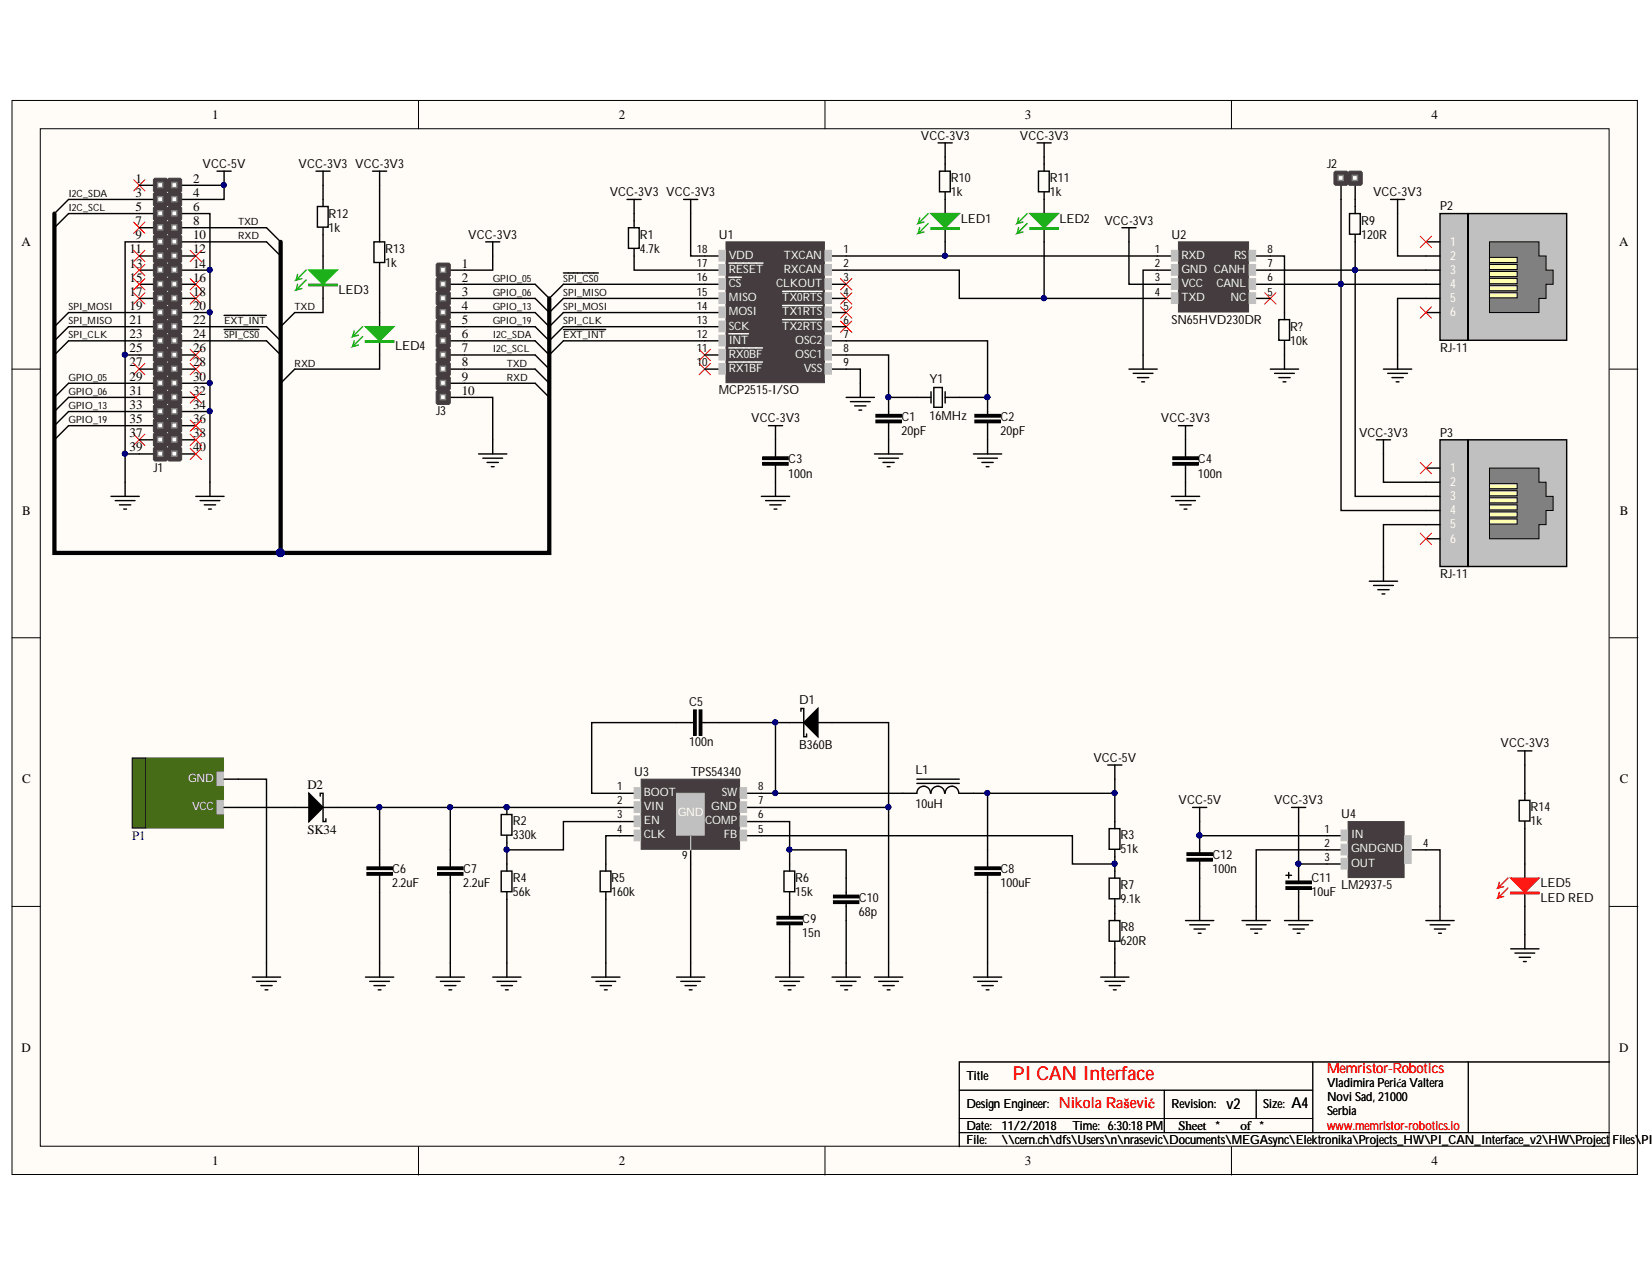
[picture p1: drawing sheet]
<svg xmlns="http://www.w3.org/2000/svg" width="279mm" height="216mm" viewBox="0 0 279 216" stroke-linecap="round" stroke-linejoin="round" font-family="sans-serif">
<defs><g id="words">
<text font-size="3.2" fill="#f00" x="171.3" y="182.5">PI CAN Interface</text>
<text font-size="2.5" fill="#f00" x="179" y="187.2">Nikola Rašević</text>
<g font-size="2.5">
<text x="207.4" y="187.5">v2</text>
<text x="218.4" y="187.2">A4</text>
</g>
<text font-size="2.4" fill="#f00" x="224.4" y="181.3">Memristor-Robotics</text>
<g font-size="2.2">
<text x="35.9" y="20.1">1</text>
<text x="104.6" y="20.1">2</text>
<text x="173.3" y="20.1">3</text>
<text x="242.1" y="20.1">4</text>
<text x="22.9" y="30.9">1</text>
<text x="22.9" y="33.2">3</text>
<text x="22.9" y="35.7">5</text>
<text x="32.7" y="30.9">2</text>
<text x="32.7" y="33.2">4</text>
<text x="32.7" y="35.7">6</text>
<text x="3.6" y="41.6">A</text>
<text x="22.9" y="40.4">9</text>
<text x="22.9" y="38.1">7</text>
<text x="32.7" y="40.4">10</text>
<text x="32.7" y="38.1">8</text>
<text x="273.8" y="41.6">A</text>
<text x="21.9" y="42.8">11</text>
<text x="21.9" y="45.2">13</text>
<text x="21.9" y="47.6">15</text>
<text x="32.7" y="42.8">12</text>
<text x="32.7" y="45.2">14</text>
<text x="32.7" y="47.6">16</text>
<text x="78.1" y="45.2">1</text>
<text x="78.1" y="47.6">2</text>
<text x="21.9" y="50">17</text>
<text x="21.9" y="52.3">19</text>
<text x="32.7" y="50">18</text>
<text x="32.7" y="52.3">20</text>
<text x="78.1" y="52.3">4</text>
<text x="78.1" y="50">3</text>
<text x="21.9" y="59.5">25</text>
<text x="21.9" y="54.8">21</text>
<text x="21.9" y="57.2">23</text>
<text x="32.7" y="59.5">26</text>
<text x="32.7" y="54.8">22</text>
<text x="32.7" y="57.2">24</text>
<text x="78.1" y="54.8">5</text>
<text x="78.1" y="57.2">6</text>
<text x="78.1" y="59.5">7</text>
<text x="21.9" y="61.9">27</text>
<text x="21.9" y="64.4">29</text>
<text x="32.7" y="61.9">28</text>
<text x="32.7" y="64.4">30</text>
<text x="78.1" y="61.9">8</text>
<text x="78.1" y="64.4">9</text>
<text x="21.9" y="66.7">31</text>
<text x="21.9" y="69.1">33</text>
<text x="21.9" y="71.5">35</text>
<text x="32.7" y="66.7">32</text>
<text x="32.7" y="69.1">34</text>
<text x="32.7" y="71.5">36</text>
<text x="78.1" y="66.7">10</text>
<text x="21.9" y="73.9">37</text>
<text x="21.9" y="76.3">39</text>
<text x="32.7" y="73.9">38</text>
<text x="32.7" y="76.3">40</text>
<text x="3.7" y="87">B</text>
<text x="273.9" y="87">B</text>
<text x="3.7" y="132.4">C</text>
<text x="52" y="133.5">D2</text>
<text x="273.9" y="132.4">C</text>
<text x="3.6" y="177.9">D</text>
<text x="273.8" y="177.9">D</text>
<text x="199.3" y="191.1">Sheet **</text>
<text x="199.3" y="191.1">Sheet</text>
<text x="209.8" y="191.1">of **</text>
<text x="209.8" y="191.1">of</text>
<text x="35.9" y="197">1</text>
<text x="104.6" y="197">2</text>
<text x="173.3" y="197">3</text>
<text x="242.1" y="197">4</text>
</g>
<text font-size="2.2" fill="#000080" x="22.3" y="142">P1</text>
<text font-size="2.2" fill="#030000" x="52" y="141.1">SK34</text>
<g font-size="2.1">
<text x="155.7" y="23.6">VCC-3V3</text>
<text x="172.5" y="23.6">VCC-3V3</text>
<text x="34.3" y="28.4">VCC-5V</text>
<text x="50.5" y="28.4">VCC-3V3 VCC-3V3</text>
<text x="224.4" y="28.4">J2</text>
<text x="103.1" y="33.1">VCC-3V3 VCC-3V3</text>
<text x="160.8" y="30.8">R10</text>
<text x="160.8" y="33.1">1k</text>
<text x="177.6" y="30.8">R11</text>
<text x="177.6" y="33.1">1k</text>
<text x="232.2" y="33.1">VCC-3V3</text>
<text x="243.6" y="35.5">P2</text>
<text x="55.6" y="36.8">R12</text>
<text x="55.6" y="39.2">1k</text>
<text x="79.2" y="40.3">VCC-3V3</text>
<text x="108.2" y="40.3">R1</text>
<text x="121.6" y="40.3">U1</text>
<text x="162.5" y="37.7">LED1</text>
<text x="179.2" y="37.7">LED2</text>
<text x="186.8" y="38">VCC-3V3</text>
<text x="198.1" y="40.3">U2</text>
<text x="230.2" y="38">R9</text>
<text x="230.2" y="40.3">120R</text>
<text x="65.1" y="42.7">R13</text>
<text x="65.1" y="45.1">1k</text>
<text x="108.2" y="42.7">4.7k</text>
<text x="57.3" y="49.6">LED3</text>
<text x="66.8" y="59.2">LED4</text>
<text x="198.1" y="54.7">SN65HVD230DR</text>
<text x="218.2" y="55.9">R?</text>
<text x="218.2" y="58.3">10k</text>
<text x="243.6" y="59.5">RJ-11</text>
<text x="157.2" y="64.7">Y1</text>
<text x="73.8" y="70.2">J3</text>
<text x="121.6" y="66.6">MCP2515-I/SO</text>
<text x="127.1" y="71.4">VCC-3V3</text>
<text x="152.4" y="71.2">C1</text>
<text x="157.2" y="71">16MHz</text>
<text x="169.2" y="71.2">C2</text>
<text x="196.4" y="71.4">VCC-3V3</text>
<text x="152.4" y="73.6">20pF</text>
<text x="169.2" y="73.6">20pF</text>
<text x="229.9" y="73.8">VCC-3V3</text>
<text x="243.6" y="73.8">P3</text>
<text x="26" y="79.7">J1</text>
<text x="133.3" y="78.3">C3</text>
<text x="133.3" y="80.8">100n</text>
<text x="202.6" y="78.3">C4</text>
<text x="202.6" y="80.8">100n</text>
<text x="243.6" y="97.7">RJ-11</text>
<text x="116.6" y="119.4">C5</text>
<text x="135.2" y="119">D1</text>
<text x="107.3" y="131.2">U3</text>
<text x="116.6" y="126.2">100n</text>
<text x="116.8" y="131.2">TPS54340</text>
<text x="154.8" y="130.9">L1</text>
<text x="184.9" y="128.8">VCC-5V</text>
<text x="253.8" y="126.4">VCC-3V3</text>
<text x="154.8" y="136.7">10uH</text>
<text x="199.3" y="136">VCC-5V</text>
<text x="215.5" y="136">VCC-3V3</text>
<text x="258.9" y="137.2">R14</text>
<text x="86.7" y="139.5">R2</text>
<text x="86.7" y="141.9">330k</text>
<text x="189.5" y="141.9">R3</text>
<text x="226.8" y="138.4">U4</text>
<text x="258.9" y="139.5">1k</text>
<text x="66.3" y="147.7">C6</text>
<text x="78.3" y="147.7">C7</text>
<text x="86.7" y="149.1">R4</text>
<text x="103.4" y="149.1">R5</text>
<text x="134.5" y="149.1">R6</text>
<text x="169.2" y="147.7">C8</text>
<text x="189.5" y="144.3">51k</text>
<text x="205.1" y="145.3">C12</text>
<text x="205.1" y="147.7">100n</text>
<text x="221.8" y="149.1">C11</text>
<text x="66.3" y="150">2.2uF</text>
<text x="78.3" y="150">2.2uF</text>
<text x="86.7" y="151.5">56k</text>
<text x="103.4" y="151.5">160k</text>
<text x="134.5" y="151.5">15k</text>
<text x="145.3" y="152.5">C10</text>
<text x="145.3" y="154.9">68p</text>
<text x="169.2" y="150">100uF</text>
<text x="189.5" y="150.3">R7</text>
<text x="189.5" y="152.7">9.1k</text>
<text x="221.8" y="151.5">10uF</text>
<text x="226.8" y="150.3">LM2937-5</text>
<text x="260.6" y="150">LED5</text>
<text x="260.6" y="152.5">LED RED</text>
<text x="135.7" y="156">C9</text>
<text x="135.7" y="158.4">15n</text>
<text x="189.5" y="157.5">R8</text>
<text x="189.5" y="159.8">620R</text>
<text x="163.4" y="182.6">Title</text>
<text x="224.4" y="183.8">Vladimira Perića Valtera</text>
<text x="163.4" y="191">Date:</text>
<text x="163.4" y="187.3">Design Engineer:</text>
<text x="169.5" y="191">11/2/2018</text>
<text x="181.4" y="191">Time: 6:30:18 PM</text>
<text x="198.1" y="187.3">Revision:</text>
<text x="213.6" y="187.3">Size:</text>
<text x="224.4" y="186.1">Novi Sad, 21000</text>
<text x="224.4" y="188.5">Serbia</text>
<text x="163.4" y="193.3">File:</text>
<text x="169.5" y="193.3">\\cern.ch\dfs\Users\n\nrasevic\Documents\MEGAsync\Elektronika\Projects_HW\PI_CAN_Interface_v2\HW\Project</text>
<text x="272.7" y="193.3">Files\PI_</text>
</g>
<g font-size="2.1" fill="#fff">
<text x="245.3" y="41.5">1</text>
<text x="245.3" y="43.9">2</text>
<text x="245.3" y="46.3">3</text>
<text x="245.3" y="48.7">4</text>
<text x="245.3" y="51.1">5</text>
<text x="245.3" y="53.4">6</text>
<text x="245.3" y="79.7">1</text>
<text x="245.3" y="82.2">2</text>
<text x="245.3" y="84.6">3</text>
<text x="245.3" y="86.9">4</text>
<text x="245.3" y="89.3">5</text>
<text x="245.3" y="91.8">6</text>
</g>
<text font-size="2.1" fill="#030000" x="135.2" y="126.6">B360B</text>
<text font-size="2.1" fill="#f00" x="224.4" y="191">www.memristor-robotics.io</text>
<g font-size="1.9">
<text x="117.8" y="42.8">18</text>
<text x="117.8" y="45.2">17</text>
<text x="117.8" y="47.5">16</text>
<text x="142.6" y="47.5">3</text>
<text x="142.6" y="45.2">2</text>
<text x="142.6" y="42.8">1</text>
<text x="195.3" y="42.8">1</text>
<text x="195.3" y="45.2">2</text>
<text x="195.3" y="47.5">3</text>
<text x="214.4" y="45.2">7</text>
<text x="214.4" y="47.5">6</text>
<text x="214.4" y="42.8">8</text>
<text x="117.8" y="50">15</text>
<text x="117.8" y="52.3">14</text>
<text x="142.6" y="52.3">5</text>
<text x="142.6" y="50">4</text>
<text x="195.3" y="50">4</text>
<text x="214.4" y="50">5</text>
<text x="117.8" y="54.7">13</text>
<text x="117.8" y="57.1">12</text>
<text x="117.8" y="59.5">11</text>
<text x="142.6" y="59.5">8</text>
<text x="142.6" y="57.1">7</text>
<text x="142.6" y="54.7">6</text>
<text x="117.8" y="61.9">10</text>
<text x="142.6" y="61.9">9</text>
<text x="104.4" y="136">2</text>
<text x="104.4" y="133.6">1</text>
<text x="128.3" y="133.6">8</text>
<text x="128.3" y="136">7</text>
<text x="104.4" y="140.8">4</text>
<text x="104.4" y="138.4">3</text>
<text x="128.3" y="138.4">6</text>
<text x="128.3" y="140.8">5</text>
<text x="224" y="140.8">1</text>
<text x="224" y="143.2">2</text>
<text x="240.7" y="143.2">4</text>
<text x="115.4" y="145.3">9</text>
<text x="224" y="145.6">3</text>
</g>
<g font-size="1.9" fill="#fff">
<text x="123.3" y="43.7">VDD</text>
<text x="123.3" y="46.1">RESET</text>
<text x="132.6" y="46.1">RXCAN</text>
<text x="132.6" y="43.7">TXCAN</text>
<text x="199.8" y="43.7">RXD</text>
<text x="199.8" y="46.1">GND CANH</text>
<text x="208.7" y="43.7">RS</text>
<text x="123.3" y="48.5">CS</text>
<text x="123.3" y="50.9">MISO</text>
<text x="123.3" y="53.3">MOSI</text>
<text x="131.3" y="48.5">CLKOUT</text>
<text x="132.3" y="53.3">TX1RTS</text>
<text x="132.3" y="50.9">TX0RTS</text>
<text x="199.8" y="48.5">VCC</text>
<text x="199.8" y="50.9">TXD</text>
<text x="205.7" y="48.5">CANL</text>
<text x="208.1" y="50.9">NC</text>
<text x="123.3" y="55.7">SCK</text>
<text x="123.3" y="58.1">INT</text>
<text x="132.3" y="55.7">TX2RTS</text>
<text x="134.5" y="58.1">OSC2</text>
<text x="123.3" y="60.5">RX0BF</text>
<text x="123.3" y="62.8">RX1BF</text>
<text x="134.5" y="60.5">OSC1</text>
<text x="136" y="62.8">VSS</text>
<text x="31.8" y="132.2">GND</text>
<text x="32.5" y="136.9">VCC</text>
<text x="108.9" y="136.9">VIN</text>
<text x="108.9" y="134.6">BOOT</text>
<text x="114.6" y="137.9">GND</text>
<text x="120.3" y="136.9">GND</text>
<text x="122.1" y="134.6">SW</text>
<text x="108.9" y="141.7">CLK</text>
<text x="108.9" y="139.4">EN</text>
<text x="119.3" y="139.4">COMP</text>
<text x="122.4" y="141.7">FB</text>
<text x="228.5" y="141.7">IN</text>
<text x="228.5" y="144.1">GNDGND</text>
<text x="228.5" y="146.6">OUT</text>
</g>
<g font-size="1.7">
<text x="11.6" y="33.2">I2C_SDA</text>
<text x="11.6" y="35.7">I2C_SCL</text>
<text x="40.3" y="38.1">TXD</text>
<text x="40.3" y="40.4">RXD</text>
<text x="83.3" y="47.6">GPIO_05</text>
<text x="95.3" y="47.6">SPI_CS0</text>
<text x="11.6" y="52.4">SPI_MOSI</text>
<text x="49.8" y="52.4">TXD</text>
<text x="83.3" y="50">GPIO_06</text>
<text x="83.3" y="52.4">GPIO_13</text>
<text x="95.3" y="50">SPI_MISO</text>
<text x="95.3" y="52.4">SPI_MOSI</text>
<text x="11.6" y="54.8">SPI_MISO</text>
<text x="11.6" y="57.2">SPI_CLK</text>
<text x="37.9" y="54.8">EXT_INT</text>
<text x="37.9" y="57.2">SPI_CS0</text>
<text x="83.3" y="54.8">GPIO_19</text>
<text x="83.3" y="57.2">I2C_SDA</text>
<text x="83.3" y="59.5">I2C_SCL</text>
<text x="95.3" y="54.8">SPI_CLK</text>
<text x="95.3" y="57.2">EXT_INT</text>
<text x="11.6" y="64.4">GPIO_05</text>
<text x="49.8" y="62">RXD</text>
<text x="85.7" y="62">TXD</text>
<text x="85.7" y="64.4">RXD</text>
<text x="11.6" y="66.7">GPIO_06</text>
<text x="11.6" y="69.1">GPIO_13</text>
<text x="11.6" y="71.5">GPIO_19</text>
</g>
</g></defs>
<g fill="#fffcf8" stroke="#000" stroke-width=".17">
<path d="M2 17h274.9v181.6h-274.9z"/>
<path d="M6.8 21.8h265.3v172h-265.3z"/>
</g>
<g fill="none" stroke="#000" stroke-width=".17">
<path d="M70.8 17v4.8M139.5 17v4.8M208.3 17v4.8M2 62.4h4.8M272.2 62.4h4.8M2 107.8h4.8M272.2 107.8h4.8M2 153.2h4.8M164.9 147.5h4.3v.5h-4.3zM164.9 146.6h4.3v.4h-4.3zM272.2 153.2h4.8M222 179.5v12"/>
<path d="M248.3 179.5h-86.1v14.4M272.2 179.5h-23.9v12M70.8 193.9v4.8M139.5 193.9v4.8M162.2 184.3h59.8M162.2 191.5h110M162.2 189.1h59.8M196.9 184.3v7.2M208.3 193.9v4.8M212.5 184.3v4.8"/>
</g>
<g fill="none" stroke="#f00" stroke-width=".17">
<path d="M22.6 30.4l1.9 1.9M24.5 30.4l-1.9 1.9M22.6 49.5l1.9 1.9M22.6 42.3l1.9 1.9M24.5 49.5l-1.9 1.9M24.5 42.3l-1.9 1.9M118.2 59.1l2 1.9M120.2 59.1l-2 1.9M142.2 54.3l1.9 1.9M142.2 51.9l1.9 1.9M142.2 49.5l1.9 1.9M142.2 47.1l1.9 1.9"/>
<path d="M144.1 54.3l-1.9 1.9M144.1 51.9l-1.9 1.9M144.1 49.5l-1.9 1.9M144.1 47.1l-1.9 1.9M213.9 49.5l1.9 1.9M215.8 49.5l-1.9 1.9M22.6 61.4l1.9 2M22.6 73.4l1.9 1.9M24.5 61.4l-1.9 2M24.5 73.4l-1.9 1.9M32.2 61.4l1.9 2M34.1 61.4l-1.9 2"/>
<path d="M118.2 61.4l2 2M120.2 61.4l-2 2"/>
</g>
<g fill="none" stroke="#000" stroke-width=".24">
<path d="M106.3 38.5h1.8v3.5h-1.8zM107.2 37.3v1.2M189.7 38.5h2.4M190.9 38.5v2.4M11.6 52.8l-2.4 2.4M11.6 55.2l-2.4 2.4M11.6 57.6l-2.4 2.4M37.9 55.7h5.9M37.9 53.3h7.1M45.1 57.6l2.4 2.4M45.1 55.2l2.4 2.4M95.3 46.1h5.9"/>
<path d="M95.3 55.7h7.1M95.3 48.1l-2.4 2.4M95.3 50.5l-2.4 2.3M95.3 52.8l-2.4 2.4M95.3 55.2l-2.4 2.4M95.3 57.6l-2.4 2.4M107.2 42.1v1.2M147.9 76.7h4.8M148.6 77.5h3.4M149.3 78.2h1.9M150 78.9h.5M150.3 74.4v2.3"/>
<path d="M164.6 76.7h4.8M165.4 77.5h3.3M166.1 78.2h1.9M166.8 78.9h.5M167 74.4v2.3M190.9 62.4h4.8M191.7 63.1h3.3M192.4 63.8h1.9M193.1 64.6h.5M193.3 60v2.4M18.8 83.9h4.8M19.5 84.6h3.3"/>
<path d="M20.2 85.4h1.9M20.9 86.1h.5M21.2 81.5v2.4M33.1 83.9h4.8M33.8 84.6h3.4M34.6 85.4h1.9M35.3 86.1h.4M35.5 81.5v2.4M84.8 137.7h1.8v3.5h-1.8zM85.7 136.5v1.2M84.8 147.3h1.8v3.5h-1.8zM85.7 141.3v1.2"/>
<path d="M85.7 146.1v1.2M85.7 150.9v1.2M101.5 147.3h1.8v3.5h-1.8zM102.5 146.1v1.2M102.5 150.9v1.2M167 143.7v2.9M167 148v2.9M42.7 165.2h4.8M43.4 165.9h3.3M44.1 166.6h1.9M44.8 167.4h.5M45.1 162.8v2.4"/>
<path d="M61.8 165.2h4.8M62.5 165.9h3.4M63.2 166.6h2M64 167.4h.4M64.2 162.8v2.4M73.8 165.2h4.7M74.5 165.9h3.3M75.2 166.6h1.9M75.9 167.4h.5M76.2 162.8v2.4M83.3 165.2h4.8M84 165.9h3.4"/>
<path d="M84.8 166.6h1.9M85.5 167.4h.5M85.7 162.8v2.4M100.1 165.2h4.8M100.8 165.9h3.3M101.5 166.6h1.9M102.2 167.4h.5M102.5 162.8v2.4M114.4 165.2h4.8M115.1 165.9h3.4M115.9 166.6h1.9M116.6 167.4h.4"/>
<path d="M116.8 162.8v2.4M131.2 165.2h4.7M131.9 165.9h3.3M132.6 166.6h1.9M133.3 167.4h.5M133.5 162.8v2.4M140.7 165.2h4.8M141.4 165.9h3.4M142.2 166.6h1.9M142.9 167.4h.5M143.1 162.8v2.4M147.9 165.2h4.8"/>
<path d="M148.6 165.9h3.4M149.3 166.6h1.9M150 167.4h.5M150.3 162.8v2.4M164.6 165.2h4.8M165.4 165.9h3.3M166.1 166.6h1.9M166.8 167.4h.5M167 162.8v2.4M186.2 165.2h4.7M186.9 165.9h3.3M187.6 166.6h1.9"/>
<path d="M188.3 167.4h.5M188.5 162.8v2.4"/>
</g>
<circle cx="85.7" cy="136.5" r=".43" fill="#000080" stroke="#000080" stroke-width=".17"/>
<g fill="#000">
<path d="M164.9 147.5h4.3v.5h-4.3z" fill-rule="evenodd"/>
<path d="M164.9 146.6h4.3v.4h-4.3z" fill-rule="evenodd"/>
</g>
<path d="M248.3 36.1h16.7v21.4h-16.7z" fill="#c0c0c0" stroke="#000" stroke-width=".24"/>
<path d="M251.9 40.9h8.4v2.4h1.2v2.4h1.2v2.4h-1.2v2.4h-1.2v2.3h-8.4z" fill-rule="evenodd" fill="#808080"/>
<path d="M251.9 40.9h8.4v2.4h1.2v2.4h1.2v2.4h-1.2v2.4h-1.2v2.3h-8.4z" fill="none" stroke="#000" stroke-width=".17"/>
<path d="M243.5 36.1h4.7v21.4h-4.7z" fill="#c0c0c0" stroke="#000" stroke-width=".24"/>
<path d="M241.2 40.9h2.3M241.2 43.3h2.3M241.2 45.7h2.3M241.2 48.1h2.3M241.2 50.5h2.3M241.2 52.8h2.3" fill="none" stroke="#000" stroke-width=".24"/>
<g fill="#ffffb0" stroke="#000" stroke-width=".17">
<path d="M251.9 49.5h4.7v.9h-4.7z"/>
<path d="M251.9 48.3h4.7v.9h-4.7z"/>
<path d="M251.9 44.7h4.7v.9h-4.7z"/>
<path d="M251.9 47.1h4.7v.9h-4.7z"/>
<path d="M251.9 45.9h4.7v.9h-4.7z"/>
<path d="M251.9 43.5h4.7v.9h-4.7z"/>
</g>
<path d="M226.8 31.3v2.4M228.2 36.1h1.9v3.5h-1.9zM229.2 34.9v1.2M229.2 39.7v1.2M235.2 33.7h2.4M236.4 33.7v2.4M234 62.4h4.8M234.7 63.1h3.3M235.4 63.8h1.9M236.1 64.6h.5M236.4 60v2.4" fill="none" stroke="#000" stroke-width=".24"/>
<path d="M225.6 29.2l.2-.3h2l.2 .3v1.9l-.2 .2h-2l-.2-.2z" fill-rule="evenodd" fill="#443c3e"/>
<path d="M225.6 29.2l.2-.3h2l.2 .3v1.9l-.2 .2h-2l-.2-.2z" fill="none" stroke="#443c3e" stroke-width=".17"/>
<path d="M226.3 29.7h.9v.8h-.9z" fill="#fff" stroke="#808080" stroke-width=".24"/>
<path d="M229.2 31.3v2.4" fill="none" stroke="#000" stroke-width=".24"/>
<path d="M228 29.2l.2-.3h2l.2 .3v1.9l-.2 .2h-2l-.2-.2z" fill-rule="evenodd" fill="#443c3e"/>
<path d="M228 29.2l.2-.3h2l.2 .3v1.9l-.2 .2h-2l-.2-.2z" fill="none" stroke="#443c3e" stroke-width=".17"/>
<path d="M228.7 29.7h.9v.8h-.9z" fill="#fff" stroke="#808080" stroke-width=".24"/>
<path d="M248.3 74.4h16.7v21.4h-16.7z" fill="#c0c0c0" stroke="#000" stroke-width=".24"/>
<path d="M251.9 79.1h8.4v2.4h1.2v2.4h1.2v2.4h-1.2v2.4h-1.2v2.4h-8.4z" fill-rule="evenodd" fill="#808080"/>
<path d="M251.9 79.1h8.4v2.4h1.2v2.4h1.2v2.4h-1.2v2.4h-1.2v2.4h-8.4z" fill="none" stroke="#000" stroke-width=".17"/>
<path d="M243.5 74.4h4.7v21.4h-4.7z" fill="#c0c0c0" stroke="#000" stroke-width=".24"/>
<path d="M241.2 79.1h2.3M241.2 81.5h2.3M241.2 83.9h2.3M241.2 86.3h2.3M241.2 88.7h2.3M241.2 91.1h2.3" fill="none" stroke="#000" stroke-width=".24"/>
<g fill="#ffffb0" stroke="#000" stroke-width=".17">
<path d="M251.9 87.7h4.7v.9h-4.7z"/>
<path d="M251.9 86.5h4.7v.9h-4.7z"/>
<path d="M251.9 83h4.7v.8h-4.7z"/>
<path d="M251.9 85.4h4.7v.8h-4.7z"/>
<path d="M251.9 84.2h4.7v.8h-4.7z"/>
<path d="M251.9 81.8h4.7v.8h-4.7z"/>
</g>
<g fill="none" stroke="#000" stroke-width=".24">
<path d="M36.7 28.9h2.4M37.9 28.9v2.4M150.3 67.2v2.9M150.3 71.5v2.9M167 67.2v2.9M167 71.5v2.9M232.8 74.4h2.4M234 74.4v2.3M231.6 98.3h4.8M232.3 99h3.4M233 99.7h1.9M234 95.9v2.4"/>
<path d="M233.7 100.4h.5M104.9 138.9h2.3M104.9 136.5h2.3M104.9 134.1h2.3M114.4 122.2h2.9M118.7 122.2h2.9M126.4 138.9h2.4M126.4 136.5h2.4M126.4 134.1h2.4M187.4 129.3h2.3M188.5 129.3v2.4M104.9 141.3h2.3"/>
<path d="M116.8 141.3v4.8M126.4 141.3h2.4M133.5 152.1v2.8M133.5 156.4v2.8M143.1 148.5v2.8M143.1 152.8v2.8"/>
</g>
<path d="M108.4 131.7h16.7v11.9h-16.7z" fill="#443c3e" stroke="#443c3e" stroke-width=".17"/>
<g fill="#c0c0c0" stroke="#c0c0c0" stroke-width=".17">
<path d="M114.4 134.1h4.7v7.1h-4.7z"/>
<path d="M107.2 140.3h1.1v1.9h-1.1z"/>
<path d="M107.2 137.9h1.1v1.9h-1.1z"/>
<path d="M107.2 135.6h1.1v1.8h-1.1z"/>
<path d="M107.2 133.2h1.1v1.8h-1.1z"/>
<path d="M125.2 133.2h1.1v1.8h-1.1z"/>
<path d="M125.2 135.6h1.1v1.8h-1.1z"/>
<path d="M125.2 137.9h1.1v1.9h-1.1z"/>
<path d="M125.2 140.3h1.1v1.9h-1.1z"/>
<path d="M36.7 135.3h1.1v2.3h-1.1z"/>
<path d="M36.7 130.5h1.1v2.3h-1.1z"/>
</g>
<path d="M116.8 141.3v2.4" fill="none" stroke="#c0c0c0" stroke-width=".24"/>
<path d="M22.6 37.5l1.9 2M24.5 37.5l-1.9 2M32.2 42.3l1.9 1.9M32.2 47.1l1.9 1.9M32.2 49.5l1.9 1.9M32.2 59.1l1.9 1.9M34.1 42.3l-1.9 1.9M34.1 47.1l-1.9 1.9M34.1 49.5l-1.9 1.9M34.1 59.1l-1.9 1.9" fill="none" stroke="#f00" stroke-width=".17"/>
<g fill="#000080" stroke="#000080" stroke-width=".17">
<circle cx="37.9" cy="31.3" r=".43"/>
<circle cx="167" cy="67.1" r=".43"/>
<circle cx="150.2" cy="67.1" r=".43"/>
</g>
<g fill="#000">
<path d="M148.1 71h4.3v.5h-4.3z" fill-rule="evenodd"/>
<path d="M148.1 70.1h4.3v.4h-4.3z" fill-rule="evenodd"/>
<path d="M164.9 71h4.3v.5h-4.3z" fill-rule="evenodd"/>
<path d="M164.9 70.1h4.3v.4h-4.3z" fill-rule="evenodd"/>
<path d="M117.3 120h.5v4.3h-.5z" fill-rule="evenodd"/>
<path d="M118.2 120h.5v4.3h-.5z" fill-rule="evenodd"/>
<path d="M131.4 155.9h4.3v.5h-4.3z" fill-rule="evenodd"/>
<path d="M131.4 154.9h4.3v.5h-4.3z" fill-rule="evenodd"/>
<path d="M141 152.3h4.3v.5h-4.3z" fill-rule="evenodd"/>
<path d="M141 151.3h4.3v.5h-4.3z" fill-rule="evenodd"/>
</g>
<path d="M148.1 71h4.3v.5h-4.3zM148.1 70.1h4.3v.4h-4.3zM164.9 71h4.3v.5h-4.3zM164.9 70.1h4.3v.4h-4.3zM117.3 120h.5v4.3h-.5zM118.2 120h.5v4.3h-.5zM131.4 155.9h4.3v.5h-4.3zM131.4 154.9h4.3v.5h-4.3zM141 152.3h4.3v.5h-4.3zM141 151.3h4.3v.5h-4.3z" fill="none" stroke="#000" stroke-width=".17"/>
<path d="M24.7 128.1h13.1v11.9h-13.1z" fill="#466c18" stroke="#466c18" stroke-width=".17"/>
<path d="M22.4 128.1h2.3v11.9h-2.3z" fill="#466c18" stroke="#000" stroke-width=".17"/>
<g fill="none" stroke="#000" stroke-width=".24">
<path d="M23.6 60h2.3M23.6 62.4h2.3M23.6 64.8h2.3M23.6 67.2h2.3M23.6 69.6h2.3M23.6 72h2.3M23.6 74.4h2.3M23.6 76.7h2.3M30.7 60h2.4M30.7 62.4h2.4M30.7 64.8h2.4M30.7 67.2h2.4"/>
<path d="M30.7 69.6h2.4M30.7 72h2.4M30.7 74.4h2.4M30.7 76.7h2.4M37.9 136.5h2.4M37.9 131.7h2.4"/>
</g>
<path d="M25.9 59.1l.3-.3h1.9l.2 .3v1.9l-.2 .2h-1.9l-.3-.2z" fill-rule="evenodd" fill="#443c3e"/>
<path d="M25.9 59.1l.3-.3h1.9l.2 .3v1.9l-.2 .2h-1.9l-.3-.2z" fill="none" stroke="#443c3e" stroke-width=".17"/>
<path d="M25.9 61.4l.3-.2h1.9l.2 .2v2l-.2 .2h-1.9l-.3-.2z" fill-rule="evenodd" fill="#443c3e"/>
<path d="M25.9 61.4l.3-.2h1.9l.2 .2v2l-.2 .2h-1.9l-.3-.2z" fill="none" stroke="#443c3e" stroke-width=".17"/>
<g fill="#fff" stroke="#808080" stroke-width=".24">
<path d="M26.7 59.5h.8v.9h-.8z"/>
<path d="M26.7 61.9h.8v.9h-.8z"/>
</g>
<path d="M25.9 63.8l.3-.2h1.9l.2 .2v2l-.2 .2h-1.9l-.3-.2z" fill-rule="evenodd" fill="#443c3e"/>
<path d="M25.9 63.8l.3-.2h1.9l.2 .2v2l-.2 .2h-1.9l-.3-.2z" fill="none" stroke="#443c3e" stroke-width=".17"/>
<path d="M25.9 66.2l.3-.2h1.9l.2 .2v1.9l-.2 .3h-1.9l-.3-.3z" fill-rule="evenodd" fill="#443c3e"/>
<path d="M25.9 66.2l.3-.2h1.9l.2 .2v1.9l-.2 .3h-1.9l-.3-.3z" fill="none" stroke="#443c3e" stroke-width=".17"/>
<g fill="#fff" stroke="#808080" stroke-width=".24">
<path d="M26.7 64.3h.8v.9h-.8z"/>
<path d="M26.7 66.7h.8v.9h-.8z"/>
</g>
<path d="M25.9 68.6l.3-.2h1.9l.2 .2v1.9l-.2 .3h-1.9l-.3-.3z" fill-rule="evenodd" fill="#443c3e"/>
<path d="M25.9 68.6l.3-.2h1.9l.2 .2v1.9l-.2 .3h-1.9l-.3-.3z" fill="none" stroke="#443c3e" stroke-width=".17"/>
<path d="M25.9 71l.3-.2h1.9l.2 .2v1.9l-.2 .3h-1.9l-.3-.3z" fill-rule="evenodd" fill="#443c3e"/>
<path d="M25.9 71l.3-.2h1.9l.2 .2v1.9l-.2 .3h-1.9l-.3-.3z" fill="none" stroke="#443c3e" stroke-width=".17"/>
<g fill="#fff" stroke="#808080" stroke-width=".24">
<path d="M26.7 69.1h.8v.9h-.8z"/>
<path d="M26.7 71.5h.8v.9h-.8z"/>
</g>
<path d="M25.9 73.4l.3-.2h1.9l.2 .2v1.9l-.2 .3h-1.9l-.3-.3z" fill-rule="evenodd" fill="#443c3e"/>
<path d="M25.9 73.4l.3-.2h1.9l.2 .2v1.9l-.2 .3h-1.9l-.3-.3z" fill="none" stroke="#443c3e" stroke-width=".17"/>
<path d="M25.9 75.8l.3-.2h1.9l.2 .2v1.9l-.2 .2h-1.9l-.3-.2z" fill-rule="evenodd" fill="#443c3e"/>
<path d="M25.9 75.8l.3-.2h1.9l.2 .2v1.9l-.2 .2h-1.9l-.3-.2z" fill="none" stroke="#443c3e" stroke-width=".17"/>
<g fill="#fff" stroke="#808080" stroke-width=".24">
<path d="M26.7 73.9h.8v.8h-.8z"/>
<path d="M26.7 76.3h.8v.8h-.8z"/>
</g>
<path d="M28.3 59.1l.3-.3h1.9l.2 .3v1.9l-.2 .2h-1.9l-.3-.2z" fill-rule="evenodd" fill="#443c3e"/>
<path d="M28.3 59.1l.3-.3h1.9l.2 .3v1.9l-.2 .2h-1.9l-.3-.2z" fill="none" stroke="#443c3e" stroke-width=".17"/>
<path d="M28.3 61.4l.3-.2h1.9l.2 .2v2l-.2 .2h-1.9l-.3-.2z" fill-rule="evenodd" fill="#443c3e"/>
<path d="M28.3 61.4l.3-.2h1.9l.2 .2v2l-.2 .2h-1.9l-.3-.2z" fill="none" stroke="#443c3e" stroke-width=".17"/>
<g fill="#fff" stroke="#808080" stroke-width=".24">
<path d="M29.1 59.5h.8v.9h-.8z"/>
<path d="M29.1 61.9h.8v.9h-.8z"/>
</g>
<path d="M28.3 63.8l.3-.2h1.9l.2 .2v2l-.2 .2h-1.9l-.3-.2z" fill-rule="evenodd" fill="#443c3e"/>
<path d="M28.3 63.8l.3-.2h1.9l.2 .2v2l-.2 .2h-1.9l-.3-.2z" fill="none" stroke="#443c3e" stroke-width=".17"/>
<path d="M28.3 66.2l.3-.2h1.9l.2 .2v1.9l-.2 .3h-1.9l-.3-.3z" fill-rule="evenodd" fill="#443c3e"/>
<path d="M28.3 66.2l.3-.2h1.9l.2 .2v1.9l-.2 .3h-1.9l-.3-.3z" fill="none" stroke="#443c3e" stroke-width=".17"/>
<g fill="#fff" stroke="#808080" stroke-width=".24">
<path d="M29.1 64.3h.8v.9h-.8z"/>
<path d="M29.1 66.7h.8v.9h-.8z"/>
</g>
<path d="M28.3 68.6l.3-.2h1.9l.2 .2v1.9l-.2 .3h-1.9l-.3-.3z" fill-rule="evenodd" fill="#443c3e"/>
<path d="M28.3 68.6l.3-.2h1.9l.2 .2v1.9l-.2 .3h-1.9l-.3-.3z" fill="none" stroke="#443c3e" stroke-width=".17"/>
<path d="M28.3 71l.3-.2h1.9l.2 .2v1.9l-.2 .3h-1.9l-.3-.3z" fill-rule="evenodd" fill="#443c3e"/>
<path d="M28.3 71l.3-.2h1.9l.2 .2v1.9l-.2 .3h-1.9l-.3-.3z" fill="none" stroke="#443c3e" stroke-width=".17"/>
<g fill="#fff" stroke="#808080" stroke-width=".24">
<path d="M29.1 69.1h.8v.9h-.8z"/>
<path d="M29.1 71.5h.8v.9h-.8z"/>
</g>
<path d="M28.3 73.4l.3-.2h1.9l.2 .2v1.9l-.2 .3h-1.9l-.3-.3z" fill-rule="evenodd" fill="#443c3e"/>
<path d="M28.3 73.4l.3-.2h1.9l.2 .2v1.9l-.2 .3h-1.9l-.3-.3z" fill="none" stroke="#443c3e" stroke-width=".17"/>
<path d="M28.3 75.8l.3-.2h1.9l.2 .2v1.9l-.2 .2h-1.9l-.3-.2z" fill-rule="evenodd" fill="#443c3e"/>
<path d="M28.3 75.8l.3-.2h1.9l.2 .2v1.9l-.2 .2h-1.9l-.3-.2z" fill="none" stroke="#443c3e" stroke-width=".17"/>
<g fill="#fff" stroke="#808080" stroke-width=".24">
<path d="M29.1 73.9h.8v.8h-.8z"/>
<path d="M29.1 76.3h.8v.8h-.8z"/>
</g>
<g fill="none" stroke="#000" stroke-width=".24">
<path d="M23.6 40.9h2.3M23.6 43.3h2.3M23.6 45.7h2.3M23.6 48.1h2.3M23.6 50.5h2.3M23.6 52.8h2.3M23.6 55.2h2.3M23.6 57.6h2.3M30.7 40.9h2.4M30.7 43.3h2.4M30.7 45.7h2.4M30.7 48.1h2.4"/>
<path d="M30.7 50.5h2.4M30.7 52.8h2.4M30.7 55.2h2.4M30.7 57.6h2.4"/>
</g>
<path d="M25.9 39.9l.3-.2h1.9l.2 .2v1.9l-.2 .3h-1.9l-.3-.3z" fill-rule="evenodd" fill="#443c3e"/>
<path d="M25.9 39.9l.3-.2h1.9l.2 .2v1.9l-.2 .3h-1.9l-.3-.3z" fill="none" stroke="#443c3e" stroke-width=".17"/>
<path d="M25.9 42.3l.3-.2h1.9l.2 .2v1.9l-.2 .3h-1.9l-.3-.3z" fill-rule="evenodd" fill="#443c3e"/>
<path d="M25.9 42.3l.3-.2h1.9l.2 .2v1.9l-.2 .3h-1.9l-.3-.3z" fill="none" stroke="#443c3e" stroke-width=".17"/>
<g fill="#fff" stroke="#808080" stroke-width=".24">
<path d="M26.7 40.4h.8v.9h-.8z"/>
<path d="M26.7 42.8h.8v.9h-.8z"/>
</g>
<path d="M25.9 44.7l.3-.2h1.9l.2 .2v1.9l-.2 .3h-1.9l-.3-.3z" fill-rule="evenodd" fill="#443c3e"/>
<path d="M25.9 44.7l.3-.2h1.9l.2 .2v1.9l-.2 .3h-1.9l-.3-.3z" fill="none" stroke="#443c3e" stroke-width=".17"/>
<path d="M25.9 47.1l.3-.2h1.9l.2 .2v1.9l-.2 .3h-1.9l-.3-.3z" fill-rule="evenodd" fill="#443c3e"/>
<path d="M25.9 47.1l.3-.2h1.9l.2 .2v1.9l-.2 .3h-1.9l-.3-.3z" fill="none" stroke="#443c3e" stroke-width=".17"/>
<g fill="#fff" stroke="#808080" stroke-width=".24">
<path d="M26.7 45.2h.8v.9h-.8z"/>
<path d="M26.7 47.6h.8v.8h-.8z"/>
</g>
<path d="M25.9 49.5l.3-.2h1.9l.2 .2v1.9l-.2 .2h-1.9l-.3-.2z" fill-rule="evenodd" fill="#443c3e"/>
<path d="M25.9 49.5l.3-.2h1.9l.2 .2v1.9l-.2 .2h-1.9l-.3-.2z" fill="none" stroke="#443c3e" stroke-width=".17"/>
<path d="M25.9 51.9l.3-.3h1.9l.2 .3v1.9l-.2 .2h-1.9l-.3-.2z" fill-rule="evenodd" fill="#443c3e"/>
<path d="M25.9 51.9l.3-.3h1.9l.2 .3v1.9l-.2 .2h-1.9l-.3-.2z" fill="none" stroke="#443c3e" stroke-width=".17"/>
<g fill="#fff" stroke="#808080" stroke-width=".24">
<path d="M26.7 50h.8v.8h-.8z"/>
<path d="M26.7 52.4h.8v.8h-.8z"/>
</g>
<path d="M25.9 54.3l.3-.3h1.9l.2 .3v1.9l-.2 .2h-1.9l-.3-.2z" fill-rule="evenodd" fill="#443c3e"/>
<path d="M25.9 54.3l.3-.3h1.9l.2 .3v1.9l-.2 .2h-1.9l-.3-.2z" fill="none" stroke="#443c3e" stroke-width=".17"/>
<path d="M25.9 56.7l.3-.3h1.9l.2 .3v1.9l-.2 .2h-1.9l-.3-.2z" fill-rule="evenodd" fill="#443c3e"/>
<path d="M25.9 56.7l.3-.3h1.9l.2 .3v1.9l-.2 .2h-1.9l-.3-.2z" fill="none" stroke="#443c3e" stroke-width=".17"/>
<g fill="#fff" stroke="#808080" stroke-width=".24">
<path d="M26.7 54.8h.8v.8h-.8z"/>
<path d="M26.7 57.1h.8v.9h-.8z"/>
</g>
<path d="M28.3 39.9l.3-.2h1.9l.2 .2v1.9l-.2 .3h-1.9l-.3-.3z" fill-rule="evenodd" fill="#443c3e"/>
<path d="M28.3 39.9l.3-.2h1.9l.2 .2v1.9l-.2 .3h-1.9l-.3-.3z" fill="none" stroke="#443c3e" stroke-width=".17"/>
<path d="M28.3 42.3l.3-.2h1.9l.2 .2v1.9l-.2 .3h-1.9l-.3-.3z" fill-rule="evenodd" fill="#443c3e"/>
<path d="M28.3 42.3l.3-.2h1.9l.2 .2v1.9l-.2 .3h-1.9l-.3-.3z" fill="none" stroke="#443c3e" stroke-width=".17"/>
<g fill="#fff" stroke="#808080" stroke-width=".24">
<path d="M29.1 40.4h.8v.9h-.8z"/>
<path d="M29.1 42.8h.8v.9h-.8z"/>
</g>
<path d="M28.3 44.7l.3-.2h1.9l.2 .2v1.9l-.2 .3h-1.9l-.3-.3z" fill-rule="evenodd" fill="#443c3e"/>
<path d="M28.3 44.7l.3-.2h1.9l.2 .2v1.9l-.2 .3h-1.9l-.3-.3z" fill="none" stroke="#443c3e" stroke-width=".17"/>
<path d="M28.3 47.1l.3-.2h1.9l.2 .2v1.9l-.2 .3h-1.9l-.3-.3z" fill-rule="evenodd" fill="#443c3e"/>
<path d="M28.3 47.1l.3-.2h1.9l.2 .2v1.9l-.2 .3h-1.9l-.3-.3z" fill="none" stroke="#443c3e" stroke-width=".17"/>
<g fill="#fff" stroke="#808080" stroke-width=".24">
<path d="M29.1 45.2h.8v.9h-.8z"/>
<path d="M29.1 47.6h.8v.8h-.8z"/>
</g>
<path d="M28.3 49.5l.3-.2h1.9l.2 .2v1.9l-.2 .2h-1.9l-.3-.2z" fill-rule="evenodd" fill="#443c3e"/>
<path d="M28.3 49.5l.3-.2h1.9l.2 .2v1.9l-.2 .2h-1.9l-.3-.2z" fill="none" stroke="#443c3e" stroke-width=".17"/>
<path d="M28.3 51.9l.3-.3h1.9l.2 .3v1.9l-.2 .2h-1.9l-.3-.2z" fill-rule="evenodd" fill="#443c3e"/>
<path d="M28.3 51.9l.3-.3h1.9l.2 .3v1.9l-.2 .2h-1.9l-.3-.2z" fill="none" stroke="#443c3e" stroke-width=".17"/>
<g fill="#fff" stroke="#808080" stroke-width=".24">
<path d="M29.1 50h.8v.8h-.8z"/>
<path d="M29.1 52.4h.8v.8h-.8z"/>
</g>
<path d="M28.3 54.3l.3-.3h1.9l.2 .3v1.9l-.2 .2h-1.9l-.3-.2z" fill-rule="evenodd" fill="#443c3e"/>
<path d="M28.3 54.3l.3-.3h1.9l.2 .3v1.9l-.2 .2h-1.9l-.3-.2z" fill="none" stroke="#443c3e" stroke-width=".17"/>
<path d="M28.3 56.7l.3-.3h1.9l.2 .3v1.9l-.2 .2h-1.9l-.3-.2z" fill-rule="evenodd" fill="#443c3e"/>
<path d="M28.3 56.7l.3-.3h1.9l.2 .3v1.9l-.2 .2h-1.9l-.3-.2z" fill="none" stroke="#443c3e" stroke-width=".17"/>
<g fill="#fff" stroke="#808080" stroke-width=".24">
<path d="M29.1 54.8h.8v.8h-.8z"/>
<path d="M29.1 57.1h.8v.9h-.8z"/>
</g>
<path d="M23.6 31.3h2.3M23.6 33.7h2.3M23.6 36.1h2.3M23.6 38.5h2.3M30.7 31.3h2.4M30.7 33.7h2.4M30.7 36.1h2.4M30.7 38.5h2.4" fill="none" stroke="#000" stroke-width=".24"/>
<path d="M25.9 30.4l.3-.3h1.9l.2 .3v1.9l-.2 .2h-1.9l-.3-.2z" fill-rule="evenodd" fill="#443c3e"/>
<path d="M25.9 30.4l.3-.3h1.9l.2 .3v1.9l-.2 .2h-1.9l-.3-.2z" fill="none" stroke="#443c3e" stroke-width=".17"/>
<path d="M25.9 32.8l.3-.3h1.9l.2 .3v1.9l-.2 .2h-1.9l-.3-.2z" fill-rule="evenodd" fill="#443c3e"/>
<path d="M25.9 32.8l.3-.3h1.9l.2 .3v1.9l-.2 .2h-1.9l-.3-.2z" fill="none" stroke="#443c3e" stroke-width=".17"/>
<g fill="#fff" stroke="#808080" stroke-width=".24">
<path d="M26.7 30.9h.8v.8h-.8z"/>
<path d="M26.7 33.2h.8v.9h-.8z"/>
</g>
<path d="M25.9 35.2l.3-.3h1.9l.2 .3v1.9l-.2 .2h-1.9l-.3-.2z" fill-rule="evenodd" fill="#443c3e"/>
<path d="M25.9 35.2l.3-.3h1.9l.2 .3v1.9l-.2 .2h-1.9l-.3-.2z" fill="none" stroke="#443c3e" stroke-width=".17"/>
<path d="M25.9 37.5l.3-.2h1.9l.2 .2v2l-.2 .2h-1.9l-.3-.2z" fill-rule="evenodd" fill="#443c3e"/>
<path d="M25.9 37.5l.3-.2h1.9l.2 .2v2l-.2 .2h-1.9l-.3-.2z" fill="none" stroke="#443c3e" stroke-width=".17"/>
<g fill="#fff" stroke="#808080" stroke-width=".24">
<path d="M26.7 35.6h.8v.9h-.8z"/>
<path d="M26.7 38h.8v.9h-.8z"/>
</g>
<path d="M28.3 30.4l.3-.3h1.9l.2 .3v1.9l-.2 .2h-1.9l-.3-.2z" fill-rule="evenodd" fill="#443c3e"/>
<path d="M28.3 30.4l.3-.3h1.9l.2 .3v1.9l-.2 .2h-1.9l-.3-.2z" fill="none" stroke="#443c3e" stroke-width=".17"/>
<path d="M28.3 32.8l.3-.3h1.9l.2 .3v1.9l-.2 .2h-1.9l-.3-.2z" fill-rule="evenodd" fill="#443c3e"/>
<path d="M28.3 32.8l.3-.3h1.9l.2 .3v1.9l-.2 .2h-1.9l-.3-.2z" fill="none" stroke="#443c3e" stroke-width=".17"/>
<g fill="#fff" stroke="#808080" stroke-width=".24">
<path d="M29.1 30.9h.8v.8h-.8z"/>
<path d="M29.1 33.2h.8v.9h-.8z"/>
</g>
<path d="M28.3 35.2l.3-.3h1.9l.2 .3v1.9l-.2 .2h-1.9l-.3-.2z" fill-rule="evenodd" fill="#443c3e"/>
<path d="M28.3 35.2l.3-.3h1.9l.2 .3v1.9l-.2 .2h-1.9l-.3-.2z" fill="none" stroke="#443c3e" stroke-width=".17"/>
<path d="M28.3 37.5l.3-.2h1.9l.2 .2v2l-.2 .2h-1.9l-.3-.2z" fill-rule="evenodd" fill="#443c3e"/>
<path d="M28.3 37.5l.3-.2h1.9l.2 .2v2l-.2 .2h-1.9l-.3-.2z" fill="none" stroke="#443c3e" stroke-width=".17"/>
<g fill="#fff" stroke="#808080" stroke-width=".24">
<path d="M29.1 35.6h.8v.9h-.8z"/>
<path d="M29.1 38h.8v.9h-.8z"/>
</g>
<path d="M76.2 52.8h2.3" fill="none" stroke="#000" stroke-width=".24"/>
<path d="M73.8 51.9l.2-.3h1.9l.3 .3v1.9l-.3 .2h-1.9l-.2-.2z" fill-rule="evenodd" fill="#443c3e"/>
<path d="M73.8 51.9l.2-.3h1.9l.3 .3v1.9l-.3 .2h-1.9l-.2-.2z" fill="none" stroke="#443c3e" stroke-width=".17"/>
<path d="M74.5 52.4h.8v.8h-.8z" fill="#fff" stroke="#808080" stroke-width=".24"/>
<path d="M76.2 55.2h2.3" fill="none" stroke="#000" stroke-width=".24"/>
<path d="M73.8 54.3l.2-.3h1.9l.3 .3v1.9l-.3 .2h-1.9l-.2-.2z" fill-rule="evenodd" fill="#443c3e"/>
<path d="M73.8 54.3l.2-.3h1.9l.3 .3v1.9l-.3 .2h-1.9l-.2-.2z" fill="none" stroke="#443c3e" stroke-width=".17"/>
<path d="M74.5 54.8h.8v.8h-.8z" fill="#fff" stroke="#808080" stroke-width=".24"/>
<path d="M76.2 57.6h2.3" fill="none" stroke="#000" stroke-width=".24"/>
<path d="M73.8 56.7l.2-.3h1.9l.3 .3v1.9l-.3 .2h-1.9l-.2-.2z" fill-rule="evenodd" fill="#443c3e"/>
<path d="M73.8 56.7l.2-.3h1.9l.3 .3v1.9l-.3 .2h-1.9l-.2-.2z" fill="none" stroke="#443c3e" stroke-width=".17"/>
<path d="M74.5 57.1h.8v.9h-.8z" fill="#fff" stroke="#808080" stroke-width=".24"/>
<path d="M76.2 45.7h2.3" fill="none" stroke="#000" stroke-width=".24"/>
<path d="M73.8 44.7l.2-.2h1.9l.3 .2v1.9l-.3 .3h-1.9l-.2-.3z" fill-rule="evenodd" fill="#443c3e"/>
<path d="M73.8 44.7l.2-.2h1.9l.3 .2v1.9l-.3 .3h-1.9l-.2-.3z" fill="none" stroke="#443c3e" stroke-width=".17"/>
<path d="M74.5 45.2h.8v.9h-.8z" fill="#fff" stroke="#808080" stroke-width=".24"/>
<path d="M76.2 48.1h2.3" fill="none" stroke="#000" stroke-width=".24"/>
<path d="M73.8 47.1l.2-.2h1.9l.3 .2v1.9l-.3 .3h-1.9l-.2-.3z" fill-rule="evenodd" fill="#443c3e"/>
<path d="M73.8 47.1l.2-.2h1.9l.3 .2v1.9l-.3 .3h-1.9l-.2-.3z" fill="none" stroke="#443c3e" stroke-width=".17"/>
<path d="M74.5 47.6h.8v.8h-.8z" fill="#fff" stroke="#808080" stroke-width=".24"/>
<path d="M76.2 50.5h2.3" fill="none" stroke="#000" stroke-width=".24"/>
<path d="M73.8 49.5l.2-.2h1.9l.3 .2v1.9l-.3 .2h-1.9l-.2-.2z" fill-rule="evenodd" fill="#443c3e"/>
<path d="M73.8 49.5l.2-.2h1.9l.3 .2v1.9l-.3 .2h-1.9l-.2-.2z" fill="none" stroke="#443c3e" stroke-width=".17"/>
<path d="M74.5 50h.8v.8h-.8z" fill="#fff" stroke="#808080" stroke-width=".24"/>
<path d="M76.2 60h2.3" fill="none" stroke="#000" stroke-width=".24"/>
<path d="M73.8 59.1l.2-.3h1.9l.3 .3v1.9l-.3 .2h-1.9l-.2-.2z" fill-rule="evenodd" fill="#443c3e"/>
<path d="M73.8 59.1l.2-.3h1.9l.3 .3v1.9l-.3 .2h-1.9l-.2-.2z" fill="none" stroke="#443c3e" stroke-width=".17"/>
<path d="M74.5 59.5h.8v.9h-.8z" fill="#fff" stroke="#808080" stroke-width=".24"/>
<path d="M76.2 62.4h2.3" fill="none" stroke="#000" stroke-width=".24"/>
<path d="M73.8 61.4l.2-.2h1.9l.3 .2v2l-.3 .2h-1.9l-.2-.2z" fill-rule="evenodd" fill="#443c3e"/>
<path d="M73.8 61.4l.2-.2h1.9l.3 .2v2l-.3 .2h-1.9l-.2-.2z" fill="none" stroke="#443c3e" stroke-width=".17"/>
<path d="M74.5 61.9h.8v.9h-.8z" fill="#fff" stroke="#808080" stroke-width=".24"/>
<path d="M76.2 64.8h2.3" fill="none" stroke="#000" stroke-width=".24"/>
<path d="M73.8 63.8l.2-.2h1.9l.3 .2v2l-.3 .2h-1.9l-.2-.2z" fill-rule="evenodd" fill="#443c3e"/>
<path d="M73.8 63.8l.2-.2h1.9l.3 .2v2l-.3 .2h-1.9l-.2-.2z" fill="none" stroke="#443c3e" stroke-width=".17"/>
<path d="M74.5 64.3h.8v.9h-.8z" fill="#fff" stroke="#808080" stroke-width=".24"/>
<path d="M76.2 67.2h2.3" fill="none" stroke="#000" stroke-width=".24"/>
<path d="M73.8 66.2l.2-.2h1.9l.3 .2v1.9l-.3 .3h-1.9l-.2-.3z" fill-rule="evenodd" fill="#443c3e"/>
<path d="M73.8 66.2l.2-.2h1.9l.3 .2v1.9l-.3 .3h-1.9l-.2-.3z" fill="none" stroke="#443c3e" stroke-width=".17"/>
<path d="M74.5 66.7h.8v.9h-.8z" fill="#fff" stroke="#808080" stroke-width=".24"/>
<g fill="none" stroke="#000" stroke-width=".24">
<path d="M11.6 33.7l-2.4 2.4M11.6 36.1l-2.4 2.4M45.1 38.5l2.4 2.4M45.1 40.9l2.4 2.4M82.1 40.9h2.4M83.3 40.9v2.4M90.5 50.5l2.4 2.3M90.5 52.8l2.4 2.4M90.5 55.2l2.4 2.4M90.5 57.6l2.4 2.4M90.5 48.1l2.4 2.4M11.6 64.8l-2.4 2.4"/>
<path d="M11.6 67.2l-2.4 2.4M11.6 69.6l-2.4 2.4M11.6 72l-2.4 2.4M80.9 76.7h4.8M81.7 77.5h3.3M82.4 78.2h1.9M83.1 78.9h.5M83.3 74.4v2.3M90.5 60l2.4 2.4M90.5 62.4l2.4 2.4M90.5 64.8l2.4 2.4M155.1 67.2h2.4"/>
<path d="M159.9 67.2h2.3M49.9 136.5h2.3M52.2 134.1l2.4 2.4-2.4 2.4zM54.2 134.6v-.5h.4v4.8h.5v-.5M54.6 136.5h2.4M133.5 122.2h2.4M135.5 120.3v-.5h.4v4.8h.5v-.5M135.9 122.2l2.4-2.4v4.8zM138.3 122.2h2.4M201.7 136.5h2.4M202.9 136.5v2.4M218.4 136.5h2.4"/>
<path d="M219.6 136.5v2.4M200.5 155.6h4.8M201.2 156.4h3.4M201.9 157.1h2M202.7 157.8h.4M202.9 141.3v2.9M202.9 145.6v2.9M202.9 153.2v2.4M210.1 155.6h4.8M210.8 156.4h3.3M211.5 157.1h1.9M212.2 157.8h.5"/>
<path d="M212.5 153.2v2.4M217.2 155.6h4.8M217.5 148h.9M218 156.4h3.3M218 147.5v1M218.7 157.1h1.9M219.4 157.8h.5M219.6 146.1v2.8M219.6 150.4v5.2M224.4 141.3h2.4M224.4 143.7h2.4M224.4 146.1h2.4"/>
<path d="M238.8 143.7h2.4M241.2 155.6h4.7M241.9 156.4h3.3M242.6 157.1h1.9M243.3 157.8h.5M243.5 153.2v2.4M257.9 146.1v2.4M257.9 150.9v2.3"/>
</g>
<path d="M22.6 44.7l1.9 1.9M22.6 47.1l1.9 1.9M24.5 44.7l-1.9 1.9M24.5 47.1l-1.9 1.9M32.2 73.4l1.9 1.9M32.2 75.8l1.9 1.9M32.2 66.2l1.9 1.9M32.2 71l1.9 1.9M34.1 73.4l-1.9 1.9M34.1 75.8l-1.9 1.9M34.1 66.2l-1.9 1.9M34.1 71l-1.9 1.9" fill="none" stroke="#f00" stroke-width=".17"/>
<g fill="#000">
<path d="M52.2 134.1l2.4 2.4-2.4 2.4zM135.9 122.2l2.4-2.4v4.8z"/>
<path d="M200.7 145.1h4.3v.5h-4.3z" fill-rule="evenodd"/>
<path d="M200.7 144.2h4.3v.4h-4.3z" fill-rule="evenodd"/>
<path d="M217.5 148.9h4.3v.5h-4.3z" fill-rule="evenodd"/>
<path d="M217.5 149.9h4.3v.5h-4.3z" fill-rule="evenodd"/>
</g>
<path d="M157.5 66.2v1.9M157.9 65.5h1.5v3.4h-1.5zM159.9 66.2v1.9" fill="none" stroke="#030000" stroke-width=".24"/>
<path d="M228 138.9h9.5v9.5h-9.5z" fill="#443c3e" stroke="#443c3e" stroke-width=".17"/>
<g fill="#c0c0c0" stroke="#c0c0c0" stroke-width=".17">
<path d="M226.8 145.1h1.1v1.8h-1.1z"/>
<path d="M226.8 142.7h1.1v1.8h-1.1z"/>
<path d="M226.8 140.3h1.1v1.9h-1.1z"/>
<path d="M237.6 141.3h1.1v4.7h-1.1z"/>
</g>
<g fill="#000080" stroke="#000080" stroke-width=".17">
<circle cx="219.6" cy="146" r=".43"/>
<circle cx="202.8" cy="141.2" r=".43"/>
</g>
<path d="M200.7 145.1h4.3v.5h-4.3zM200.7 144.2h4.3v.4h-4.3zM217.5 148.9h4.3v.5h-4.3zM217.5 149.9h4.3v.5h-4.3z" fill="none" stroke="#000" stroke-width=".17"/>
<path d="M255.5 150.9h4.8v.2h-4.8zM255.5 151h4.8" fill="none" stroke="#f00" stroke-width=".24"/>
<path d="M255.5 148.5h4.8l-2.4 2.4z" fill="#f30"/>
<path d="M253.6 150.9l-.3 .9M253.6 149.2l-.3 .9M255 150.1l-1.7 1.7 1-.2M255 148.5l-1.7 1.6 1-.2M255.5 148.5h4.8l-2.4 2.4z" fill="none" stroke="#f00" stroke-width=".24"/>
<path d="M176.6 33.7v2.4M176.6 38.5v2.4" fill="none" stroke="#000" stroke-width=".24"/>
<path d="M174.2 38.5h4.8v.2h-4.8zM174.2 38.6h4.8" fill="none" stroke="#00bf00" stroke-width=".24"/>
<path d="M174.2 36.1h4.8l-2.4 2.4z" fill="#00bf00"/>
<path d="M157.5 38.5h4.7v.2h-4.7zM157.5 38.6h4.7M172.3 38.5l-.3 1M172.3 36.8l-.3 1M173.7 37.8l-1.7 1.7 1-.3M173.7 36.1l-1.7 1.7 1-.3M174.2 36.1h4.8l-2.4 2.4z" fill="none" stroke="#00bf00" stroke-width=".24"/>
<path d="M159.9 33.7v2.4M159.9 38.5v2.4" fill="none" stroke="#000" stroke-width=".24"/>
<path d="M157.5 36.1h4.7l-2.3 2.4z" fill="#00bf00"/>
<path d="M155.5 38.5l-.2 1M155.5 36.8l-.2 1M157 37.8l-1.7 1.7 1-.3M157 36.1l-1.7 1.7 1-.3M157.5 36.1h4.7l-2.3 2.4zM52.2 48.1h4.8v.2h-4.8zM52.2 48.2h4.8" fill="none" stroke="#00bf00" stroke-width=".24"/>
<g fill="none" stroke="#000" stroke-width=".24">
<path d="M54.6 43.3v2.4M54.6 48.1v2.4M130 72h2.4M131.2 72v5.2M131.2 78.7v5.2M199.3 72h2.4M200.5 72v5.2M200.5 78.7v5.2M128.8 83.9h4.7M129.5 84.6h3.3M130.2 85.4h1.9M130.9 86.1h.5"/>
<path d="M198.1 83.9h4.8M198.8 84.6h3.4M199.5 85.4h2M200.3 86.1h.4"/>
</g>
<g fill="#000">
<path d="M129 78.2h4.3v.5h-4.3z" fill-rule="evenodd"/>
<path d="M129 77.2h4.3v.5h-4.3z" fill-rule="evenodd"/>
<path d="M198.4 78.2h4.3v.5h-4.3z" fill-rule="evenodd"/>
<path d="M198.4 77.2h4.3v.5h-4.3z" fill-rule="evenodd"/>
</g>
<path d="M129 78.2h4.3v.5h-4.3zM129 77.2h4.3v.5h-4.3zM198.4 78.2h4.3v.5h-4.3zM198.4 77.2h4.3v.5h-4.3z" fill="none" stroke="#000" stroke-width=".17"/>
<path d="M52.2 45.7h4.8l-2.4 2.4z" fill="#00bf00"/>
<path d="M50.3 48.1l-.2 .9M50.3 46.4l-.2 .9M51.8 47.3l-1.7 1.7 1-.2M51.8 45.7l-1.7 1.6 1-.2M52.2 45.7h4.8l-2.4 2.4zM61.8 57.6h4.8v.3h-4.8zM61.8 57.7h4.8" fill="none" stroke="#00bf00" stroke-width=".24"/>
<path d="M64.2 52.8v2.4M64.2 57.6v2.4" fill="none" stroke="#000" stroke-width=".24"/>
<path d="M61.8 55.2h4.8l-2.4 2.4z" fill="#00bf00"/>
<path d="M59.9 57.6l-.2 1M59.9 56l-.2 .9M61.3 56.9l-1.6 1.7 .9-.3M61.3 55.2l-1.6 1.7 .9-.2M61.8 55.2h4.8l-2.4 2.4z" fill="none" stroke="#00bf00" stroke-width=".24"/>
<g fill="none" stroke="#000" stroke-width=".24">
<path d="M11.6 33.7h12M11.6 36.1h12M33.1 36.1h2.4v45.4M33.1 31.3h4.8v2.4h-4.8M33.1 38.5h12M53.4 28.9h2.4M53.7 34.9h1.8v3.5h-1.8zM54.6 28.9v6M54.6 38.5v4.8M63 28.9h2.4M64.2 28.9v12M106 33.7h2.4"/>
<path d="M107.2 33.7v3.6M115.6 33.7h2.4M116.8 33.7v9.6h4.8M158.7 24.2h2.3M158.9 28.9h1.8v3.5h-1.8zM159.9 24.2v4.7M159.9 32.5v1.2M175.4 24.2h2.4M175.6 28.9h1.9v3.5h-1.9zM176.6 24.2v4.7M176.6 32.5v1.2M226.8 33.7v14.4h14.4"/>
<path d="M229.2 33.7v1.2M236.4 36.1v7.2h4.8M11.6 57.6h12M11.6 55.2h12M11.6 52.8h12M23.6 40.9h-2.4v40.6M33.1 57.6h12M33.1 55.2h12M33.1 52.8h2.4M33.1 45.7h2.4M33.1 40.9h12M54.6 50.5v2.3h-4.7l-2.4 2.4"/>
<path d="M63.2 40.9h1.9v3.5h-1.9zM64.2 44.5v8.3M78.5 57.6h12M78.5 55.2h12M78.5 52.8h12M78.5 50.5h12M78.5 48.1h12M83.3 43.3v2.4h-4.8M95.3 57.6h26.3M95.3 55.2h26.3M95.3 52.8h26.3M95.3 50.5h26.3"/>
<path d="M95.3 48.1h26.3M107.2 43.3v2.4h14.4M140.7 43.3h57.4M140.7 45.7h21.5v4.8h35.9M140.7 57.6h26.3v9.6h-4.8M140.7 55.2h2.4M140.7 52.8h2.4M140.7 50.5h2.4M140.7 48.1h2.4M159.9 40.9v2.4M176.6 40.9v9.6M190.9 40.9v7.2h7.2"/>
<path d="M198.1 45.7h-4.8v14.3M212.5 48.1h14.3v38.2h14.4M212.5 45.7h16.7v38.2h12M212.5 43.3h4.7v10.7M212.5 50.5h2.4M216.3 54h1.8v3.5h-1.8zM217.2 57.6v4.8M229.2 40.9v4.8h12M241.2 50.5h-4.8v9.5M11.6 67.2h12M11.6 64.8h12M11.6 69.6h12"/>
<path d="M11.6 72h12M21.2 60h2.4M21.2 76.7h2.4M33.1 64.8h2.4M33.1 69.6h2.4M64.2 60v2.4h-14.3l-2.4 2.4M78.5 67.2h4.8v7.2M78.5 60h12M78.5 62.4h12M78.5 64.8h12M119.2 60h2.4M119.2 62.4h2.4"/>
<path d="M140.7 62.4h4.8v4.8M140.7 60h9.6v7.2h4.8M143.1 67.2h4.8M143.8 67.9h3.4M144.5 68.6h2M145.3 69.3h.4M214.9 62.4h4.7M215.6 63.1h3.3M216.3 63.8h1.9M217 64.6h.5M234 76.7v4.8h7.2M241.2 88.7h-7.2v7.2"/>
<path d="M40.3 131.7h4.8v31.1M40.3 136.5h9.6M57 136.5h19.2M64.2 136.5v10.1M104.9 136.5h-28.7v10.1M104.9 138.9h-9.6v4.8h-9.6M114.4 122.2h-14.3v11.9h4.8M121.6 122.2h11.9M128.8 138.9h4.7v8.4M128.8 136.5h21.5M131.2 122.2v11.9h-2.4M131.2 134.1h23.9"/>
<path d="M140.7 122.2h9.6v40.6M155.1 132.4h7.1M155.1 131.7h7.1M157.4 134.1a1.15 1.15 0 0 0-1.2-1.2 1.15 1.15 0 0 0-1.1 1.2M159.8 134.1a1.15 1.15 0 0 0-1.2-1.2 1.15 1.15 0 0 0-1.1 1.2M162.1 134.1a1.15 1.15 0 0 0-1.1-1.2 1.15 1.15 0 0 0-1.1 1.2M162.2 134.1h26.3M167 134.1v9.6M188.5 131.7v8.4M202.9 138.9v2.4h21.5M219.6 138.9v7.2h4.8M256.7 127h2.4"/>
<path d="M256.9 135.3h1.9v3.5h-1.9zM257.9 127v8.3M257.9 138.9v7.2M64.2 148v14.8M76.2 148v14.8M85.7 142.5v3.6M85.7 152.1v10.7M102.5 152.1v10.7M104.9 141.3h-2.4v4.8M116.8 146.1v16.7M128.8 141.3h52.6v4.8h7.1M132.6 147.3h1.8v3.5h-1.8z"/>
<path d="M133.5 143.7h9.6v4.8M133.5 150.9v1.2M133.5 159.2v3.6M143.1 155.6v7.2M167 150.9v11.9M187.6 140.1h1.8v3.5h-1.8zM187.6 148.5h1.8v3.5h-1.8zM187.6 155.6h1.8v3.5h-1.8zM188.5 143.7v4.8M188.5 152.1v3.5M188.5 159.2v3.6M202.9 148.5v4.7"/>
<path d="M224.4 143.7h-11.9v9.5M241.2 143.7h2.3v9.5M257.9 153.2v7.2M255.5 160.4h4.8M256.2 161.1h3.4M256.9 161.9h1.9M257.7 162.6h.4"/>
</g>
<g fill="#000">
<path d="M62.1 147.5h4.3v.5h-4.3z" fill-rule="evenodd"/>
<path d="M62.1 146.6h4.3v.4h-4.3z" fill-rule="evenodd"/>
<path d="M74 147.5h4.3v.5h-4.3z" fill-rule="evenodd"/>
<path d="M74 146.6h4.3v.4h-4.3z" fill-rule="evenodd"/>
</g>
<path d="M62.1 147.5h4.3v.5h-4.3zM62.1 146.6h4.3v.4h-4.3zM74 147.5h4.3v.5h-4.3zM74 146.6h4.3v.4h-4.3z" fill="none" stroke="#000" stroke-width=".17"/>
<path d="M240.2 39.9l1.9 1.9M242.1 39.9l-1.9 1.9M240.2 51.9l1.9 1.9M242.1 51.9l-1.9 1.9M240.2 78.2l1.9 1.9M242.1 78.2l-1.9 1.9M240.2 90.1l1.9 1.9M242.1 90.1l-1.9 1.9" fill="none" stroke="#f00" stroke-width=".17"/>
<g fill="#443c3e" stroke="#443c3e" stroke-width=".17">
<path d="M122.8 40.9h16.6v23.8h-16.6z"/>
<path d="M199.3 40.9h11.9v11.8h-11.9z"/>
</g>
<path d="M123.3 44.5h5.8M123.3 46.9h2.1M123.3 56.4h3.3M123.3 58.8h5.7M132.4 54h6.6M132.4 51.6h6.6M132.4 49.3h6.6M123.3 61.2h5.7" fill="none" stroke="#fff" stroke-width=".24"/>
<g fill="#c0c0c0" stroke="#c0c0c0" stroke-width=".17">
<path d="M139.5 61.4h1.1v1.9h-1.1z"/>
<path d="M139.5 59.1h1.1v1.8h-1.1z"/>
<path d="M139.5 56.7h1.1v1.8h-1.1z"/>
<path d="M139.5 54.3h1.1v1.8h-1.1z"/>
<path d="M139.5 51.9h1.1v1.8h-1.1z"/>
<path d="M139.5 49.5h1.1v1.8h-1.1z"/>
<path d="M139.5 47.1h1.1v1.8h-1.1z"/>
<path d="M139.5 44.7h1.1v1.8h-1.1z"/>
<path d="M139.5 42.3h1.1v1.8h-1.1z"/>
<path d="M121.6 59.1h1.1v1.8h-1.1z"/>
<path d="M121.6 61.4h1.1v1.9h-1.1z"/>
<path d="M121.6 56.7h1.1v1.8h-1.1z"/>
<path d="M121.6 54.3h1.1v1.8h-1.1z"/>
<path d="M121.6 49.5h1.1v1.8h-1.1z"/>
<path d="M121.6 51.9h1.1v1.8h-1.1z"/>
<path d="M121.6 47.1h1.1v1.8h-1.1z"/>
<path d="M121.6 44.7h1.1v1.8h-1.1z"/>
<path d="M121.6 42.3h1.1v1.8h-1.1z"/>
<path d="M198.1 42.3h1.1v1.8h-1.1z"/>
<path d="M198.1 49.5h1.1v1.8h-1.1z"/>
<path d="M198.1 47.1h1.1v1.8h-1.1z"/>
<path d="M198.1 44.7h1.1v1.8h-1.1z"/>
<path d="M211.3 42.3h1.1v1.8h-1.1z"/>
<path d="M211.3 44.7h1.1v1.8h-1.1z"/>
<path d="M211.3 47.1h1.1v1.8h-1.1z"/>
<path d="M211.3 49.5h1.1v1.8h-1.1z"/>
</g>
<g fill="#000080" stroke="#000080" stroke-width=".17">
<circle cx="35.5" cy="45.6" r=".43"/>
<circle cx="35.5" cy="52.8" r=".43"/>
<circle cx="35.5" cy="64.7" r=".43"/>
<circle cx="35.5" cy="69.5" r=".43"/>
<circle cx="37.9" cy="31.3" r=".43"/>
<circle cx="21.1" cy="76.7" r=".43"/>
<circle cx="21.1" cy="60" r=".43"/>
<circle cx="159.8" cy="43.2" r=".43"/>
<circle cx="176.5" cy="50.4" r=".43"/>
<circle cx="133.5" cy="143.6" r=".43"/>
<circle cx="188.5" cy="146" r=".43"/>
<circle cx="131.1" cy="134.1" r=".43"/>
<circle cx="131.1" cy="122.1" r=".43"/>
<circle cx="150.2" cy="136.5" r=".43"/>
<circle cx="76.1" cy="136.5" r=".43"/>
<circle cx="85.7" cy="136.5" r=".43"/>
<circle cx="64.2" cy="136.5" r=".43"/>
<circle cx="85.7" cy="143.6" r=".43"/>
<circle cx="229.1" cy="45.6" r=".43"/>
<circle cx="226.8" cy="48" r=".43"/>
<circle cx="167" cy="67.1" r=".43"/>
<circle cx="150.2" cy="67.1" r=".43"/>
<circle cx="219.6" cy="146" r=".43"/>
<circle cx="202.8" cy="141.2" r=".43"/>
<circle cx="167" cy="134.1" r=".43"/>
<circle cx="188.5" cy="134.1" r=".43"/>
<circle cx="47.4" cy="93.4" r=".67"/>
</g>
<path d="M9.2 36.1v57.4h83.7v-43M47.5 40.9v52.6" fill="none" stroke="#000" stroke-width=".72"/>
<use href="#words"/>
</svg>
